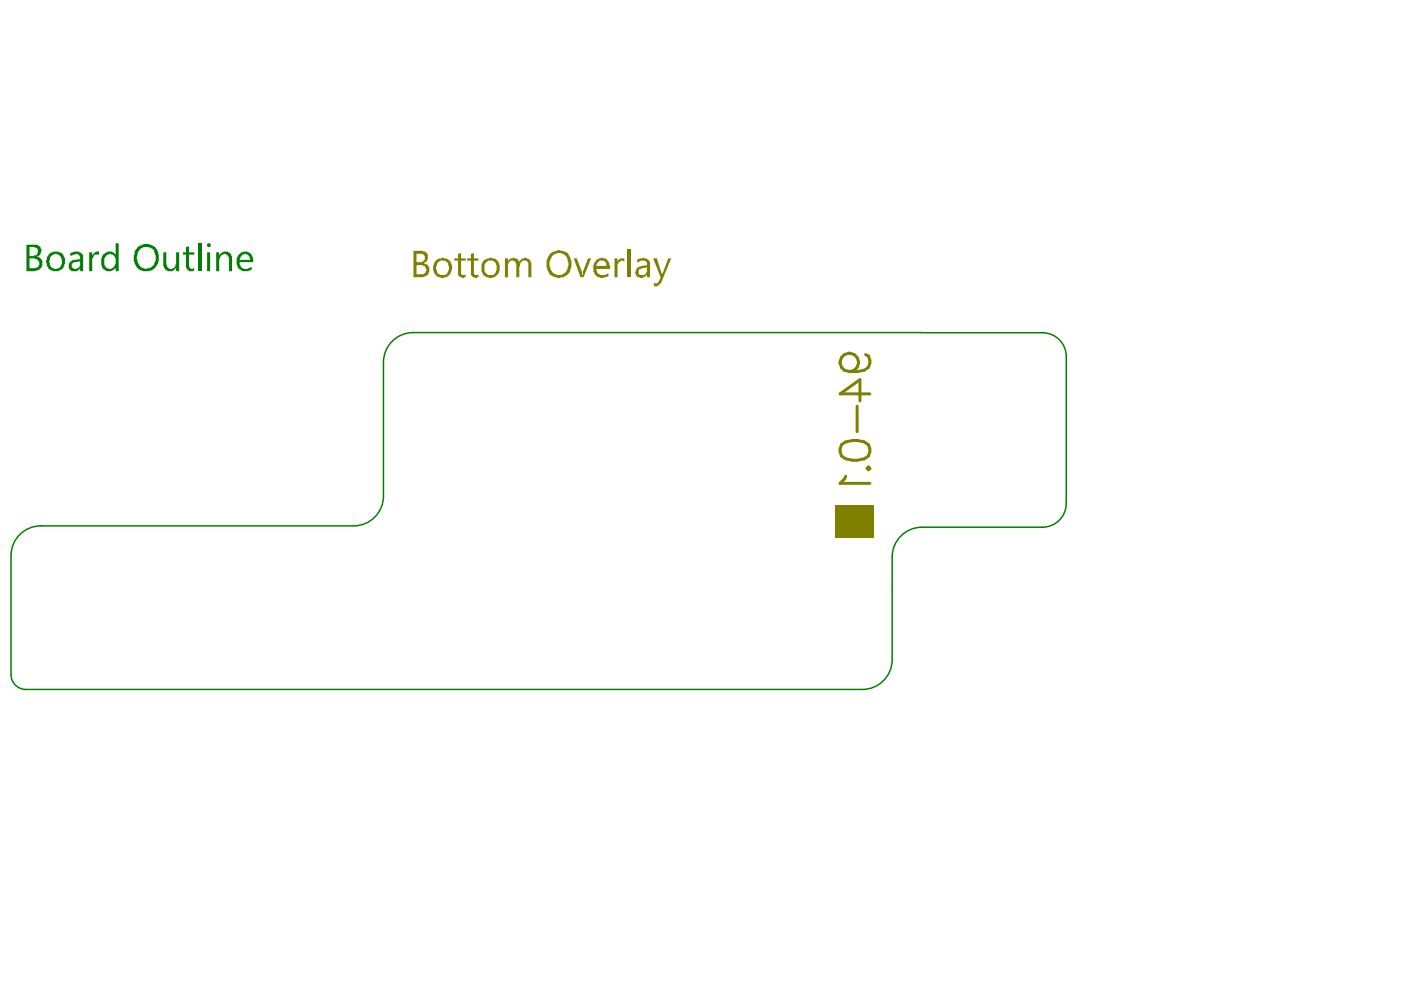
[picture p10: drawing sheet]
<svg xmlns="http://www.w3.org/2000/svg" width="297mm" height="210mm" viewBox="0 0 297 210" stroke-linecap="round" stroke-linejoin="round" font-family="sans-serif">
<path d="M81.3 76.8v28.4M87.6 70.5h107.9M195.5 70.5h25.5M226.1 75.6v31.1M2.3 117.8v25.2M8.6 111.5h66.4M189.2 118.1v21.8M195.5 111.8h25.5M5.5 146.2h177.3" fill="none" stroke="#008000" stroke-width=".32"/>
<g fill="#008000">
<path d="M18.9 53.5h.7v.8l.4-.8 1-.2v.8v-.1h-.6a.84 .84 0 0 0-.7 .8h-.1v2.7h-.7z"/>
<path d="M34.6 53.5h.7v2.2a1.25 1.25 0 0 0 .6 1.2v.1h.6v-.1a.61 .61 0 0 0 .7-.8h.1v-2.6h.7v4h-.7v-.6h-.1a1.3 1.3 0 0 1-2.3 0h-.1l-.2-.5z"/>
<path d="M39.4 52.4l.7-.2v1.3h1.1v.5h-1.1v2.2a.72 .72 0 0 0 .3 .7 .72 .72 0 0 0 .8 0v.4l-.3 .2a1.14 1.14 0 0 1-1.3-.5l-.2-.3v-2.7h-.6v-.5h.6z"/>
<path d="M42 51.6h.6v5.9h-.6z"/>
<path d="M45.8 53.5h.7v.6a1.44 1.44 0 0 1 1.7-.7 1.44 1.44 0 0 1 1 1.5v2.6h-.6v-2.4a1.08 1.08 0 0 0-1.2-1.3v.2a.8 .8 0 0 0-.8 .8l-.1 .1v2.6h-.7z"/>
<path d="M6.3 52.4v1.9h.8l.3-.2a.61 .61 0 0 0 .6-.8v-.4l-.3-.4h-.3v-.1zM6.3 54.8v2.1h.9a1.04 1.04 0 0 0 1-.5 1.04 1.04 0 0 0 0-1.1h-.2l-.1-.4h-.5v-.1zM5.6 51.9h1.6a1.05 1.05 0 0 1 1.1 .3h.2l.2 .3v.4h.1v.4h-.1v.2a1.1 1.1 0 0 1-.8 1h.1a1.43 1.43 0 0 1 .8 2 2.09 2.09 0 0 1-1.6 1h-1.6z"/>
<path d="M10.7 54.3l-.1 .5a2.39 2.39 0 0 0 .5 2.1h.1a1.05 1.05 0 0 0 1.1 0 1.64 1.64 0 0 0 .2-2.8v-.1l-1-.2v.2h-.3zM10.3 54h.1a1.76 1.76 0 0 1 2.3-.5 1.89 1.89 0 0 1 1.1 2.1l-.2 .6a1.72 1.72 0 0 1-1.9 1.3 1.63 1.63 0 0 1-1.8-1.4 1.04 1.04 0 0 1 0-1.2v-.4h.2z"/>
<path d="M15.2 55.9a.86 .86 0 0 0 .5 1.1h.5l.1-.1a.86 .86 0 0 0 .7-1v-.5l-1.3 .2zM14.9 53.7h.2a1.75 1.75 0 0 1 2.5 .4v3.4h-.6v-.6a1.6 1.6 0 0 1-2.1 .4l-.2-.3a1.15 1.15 0 0 1 .7-1.7v-.2l1.6-.2a.88 .88 0 0 0-1-1.1v.2h-.5l-.6 .3z"/>
<path d="M21.8 54l.3-.2a1.56 1.56 0 0 1 2.4 .2v-2.4h.7v5.9h-.7v-.8a1.55 1.55 0 0 1-2.5 .3h-.2a3.8 3.8 0 0 1 0-3zM22.3 54.5a2.23 2.23 0 0 0 .3 2.4h.2a1.22 1.22 0 0 0 1.6-.7 2.33 2.33 0 0 0-.2-2.1l-1-.3-.4 .2v.1z"/>
<path d="M29.5 53l-.3 1a1.36 1.36 0 0 0 0 1.3 1.87 1.87 0 0 0 1.2 1.5 1.87 1.87 0 0 0 2-.4h.1l.2-.5a2.8 2.8 0 0 0-.2-2.9 1.91 1.91 0 0 0-2.4-.5zM29.2 52.4l.3-.2a2.77 2.77 0 0 1 3.5 .3 3.3 3.3 0 0 1-.8 4.8 3.1 3.1 0 0 1-3-.4 3.5 3.5 0 0 1-.8-2.8l.1-.1a1.83 1.83 0 0 1 .7-1.5z"/>
<path d="M43.9 52a.43 .43 0 0 1 .8 0 .43 .43 0 0 1-.8 0zM43.9 53.5h.7v4h-.7z"/>
<path d="M51 54.5l-.2 .6h2.2l-.1-.5a.57 .57 0 0 0-.7-.6l-.4-.2v.2h-.4l-.3 .5zM50.5 54.1l.3-.3a1.78 1.78 0 0 1 2.2-.1l.4 .4a1.65 1.65 0 0 1 .3 1.5h-2.9l.2 .8a1.38 1.38 0 0 0 2 .3l.4-.2v.7a2.44 2.44 0 0 1-2.9-.3v-.2a2.72 2.72 0 0 1 0-2.6z"/>
</g>
<path d="M87.6 70.5a6.3 6.3 0 0 0-6.3 6.3M221 70.5a5 5 0 0 1 5.1 5.1M8.6 111.5a6.3 6.3 0 0 0-6.3 6.3M81.3 105.2a6.3 6.3 0 0 1-6.3 6.3M195.5 111.8a6.3 6.3 0 0 0-6.3 6.3M226.1 106.7a5 5 0 0 1-5.1 5.1M189.2 139.9a6.3 6.3 0 0 1-6.4 6.3M2.3 143a3.2 3.2 0 0 0 3.2 3.2" fill="none" stroke="#008000" stroke-width=".32"/>
<path d="M177.1 107.1h8.2v6.9h-8.2z" fill-rule="evenodd" fill="#808000"/>
<g fill="#808000">
<path d="M97.1 53.8l.7-.1v1.1h.9v.5h-.9v2.7a.57 .57 0 0 0 .9 .1v.7h-.3v.1h-.5v-.1a.87 .87 0 0 1-.8-1.1v-2.4h-.8v-.5h.8z"/>
<path d="M99.8 53.8l.7-.1v1.1h.9v.5h-.9v2.7a.57 .57 0 0 0 .9 .1v.7h-.3v.1h-.5v-.1a.87 .87 0 0 1-.8-1.1v-2.4h-.8v-.5h.8z"/>
<path d="M107.1 54.8h.6v.6a1.26 1.26 0 0 1 1.9-.5l.3 .2 .2 .5v-.3l1.1-.7h.3v.2h.4l.6 .5 .2 .4v3.1h-.7v-2.3a.95 .95 0 0 0-.3-1.1 .95 .95 0 0 0-1.1 0l-.5 1.1v2.3h-.6v-2.6a.88 .88 0 0 0-1.2-.9l-.4 .3v.3h-.2v2.9h-.6z"/>
<path d="M121.6 54.8h.7l1.1 2.9v.6h.2v-.6l1.1-2.9h.6l-1.6 4h-.6z"/>
<path d="M130.3 54.8h.6v.8l.4-.7 .3-.1h.8v.6h-.2a.46 .46 0 0 0-.4-.1 .46 .46 0 0 0-.4 .3 .86 .86 0 0 0-.5 1.1v2.1h-.6z"/>
<path d="M133 52.9h.7v5.9h-.7z"/>
<path d="M138.5 54.8h.8l1.1 3.3 1.3-3.3h.6l-1.9 4.6a2.26 2.26 0 0 1-1.1 1.3h-.7v-.6a.86 .86 0 0 0 1.1-.5l.4-.8z"/>
<path d="M88.3 53.8v1.8h1.1l.3-.2v-.1a.68 .68 0 0 0 .2-1.2v-.1h-.3v-.2zM88.3 56.2v1.9h1a.94 .94 0 0 0 .9-.5 .94 .94 0 0 0-.1-1.1v-.1l-.5-.2zM87.7 53.2h2v.1h.4a1.36 1.36 0 0 1 .4 2v.1l-.4 .2v.1h-.4h.2v.2a.86 .86 0 0 1 1 .6 1.36 1.36 0 0 1-.5 2l-.7 .3h-2z"/>
<path d="M92.8 55.6l-.2 .8h-.1v.8h.1v.1a.61 .61 0 0 0 .7 .8v.2h.8a.61 .61 0 0 0 .8-.6h.1v-.4a1.04 1.04 0 0 0 0-1.1v-.1a1.25 1.25 0 0 0-2-.5zM92.2 55.4h.1a1.29 1.29 0 0 1 1.3-.6l.5-.2v.2h.6v.1a.84 .84 0 0 1 .8 .7l.2 .5a1.78 1.78 0 0 1-.2 1.7v.3l-.3 .2-.2 .3-.6 .2a1.05 1.05 0 0 1-1.1 0h-.3a2.33 2.33 0 0 1-1-2.9z"/>
<path d="M102.9 55.7l-.2 1a1.24 1.24 0 0 0 1.5 1.6h.1a.8 .8 0 0 0 .8-.8 1.6 1.6 0 0 0-.6-2.2h-1zM102.2 55.6a2.31 2.31 0 0 1 2.6-.8l.2 .1a1.09 1.09 0 0 1 .8 1.2h.1v.8a2.29 2.29 0 0 1-1.1 1.9h-.1a1.36 1.36 0 0 1-1.3 0h-.2a1.8 1.8 0 0 1-1.1-1.8v-.9z"/>
<path d="M117 54.3l-.2 .5a2.4 2.4 0 0 0 0 2.4l.4 .6 .3 .2a1.75 1.75 0 0 0 2.4-.3h.1l.2-.4 .2-.6a2.08 2.08 0 0 0 0-1.6l-.2-.5a2.1 2.1 0 0 0-2.6-.8zM116.5 53.8h.2a3.1 3.1 0 0 1 2.7-.6l.5 .1a3.3 3.3 0 0 1 1.3 3.4l-.7 1.4-.6 .4a.72 .72 0 0 1-1 .3l-.1 .1h-.7v-.1l-.9-.2a3.1 3.1 0 0 1-1.3-2.7v-.6z"/>
<path d="M126.6 55.7l-.2 .7h2.3l-.3-1-.5-.1a.72 .72 0 0 0-1 .3zM126.3 55.3h.1l.2-.4 .5-.1a1.53 1.53 0 0 1 2.1 1.3v.1h.1v.8h-2.9v.2a1.38 1.38 0 0 0 2.1 .9l.5-.1v.6l-.8 .2a1.05 1.05 0 0 1-1.1 0 1.68 1.68 0 0 1-1.3-1.8v-.8z"/>
<path d="M135.4 57.2v.1a.72 .72 0 0 0 .3 1h.5a.61 .61 0 0 0 .8-.6h.2v-1l-1.1 .2v.1h-.5v.2zM135.1 55.1l.5-.3h.3a1.47 1.47 0 0 1 1.9 1.1v2.9h-.6v-.7l-.3 .5h-.2a.99 .99 0 0 1-1.3 .2 .84 .84 0 0 1-.6-.8l-.2-.2v-.1h.2a1.09 1.09 0 0 1 .8-1.2l1.6-.3a.74 .74 0 0 0-.2-.8 .74 .74 0 0 0-.8-.1h-.3l-.8 .4z"/>
</g>
<g fill="none" stroke="#808000" stroke-width=".63">
<path d="M183.5 75.2l.6 .3a2.04 2.04 0 0 1-.9 3l-1.5 .3h-1.5M178.4 94.3a4.9 4.9 0 0 1 5.7 0 2.05 2.05 0 0 1-.9 3 5.2 5.2 0 0 1-4.8-.6l-.3-.9v-.6zM181.7 86.1v5.4M183.8 99.3l.3-.3 .3 .3-.3 .3zM184.4 83.5h-6.3l4.2-3v4.5M179.3 101l-.3 .6-.9 .9h6.3"/>
<circle cx="180.1" cy="76.8" r="1.96"/>
</g>
</svg>
